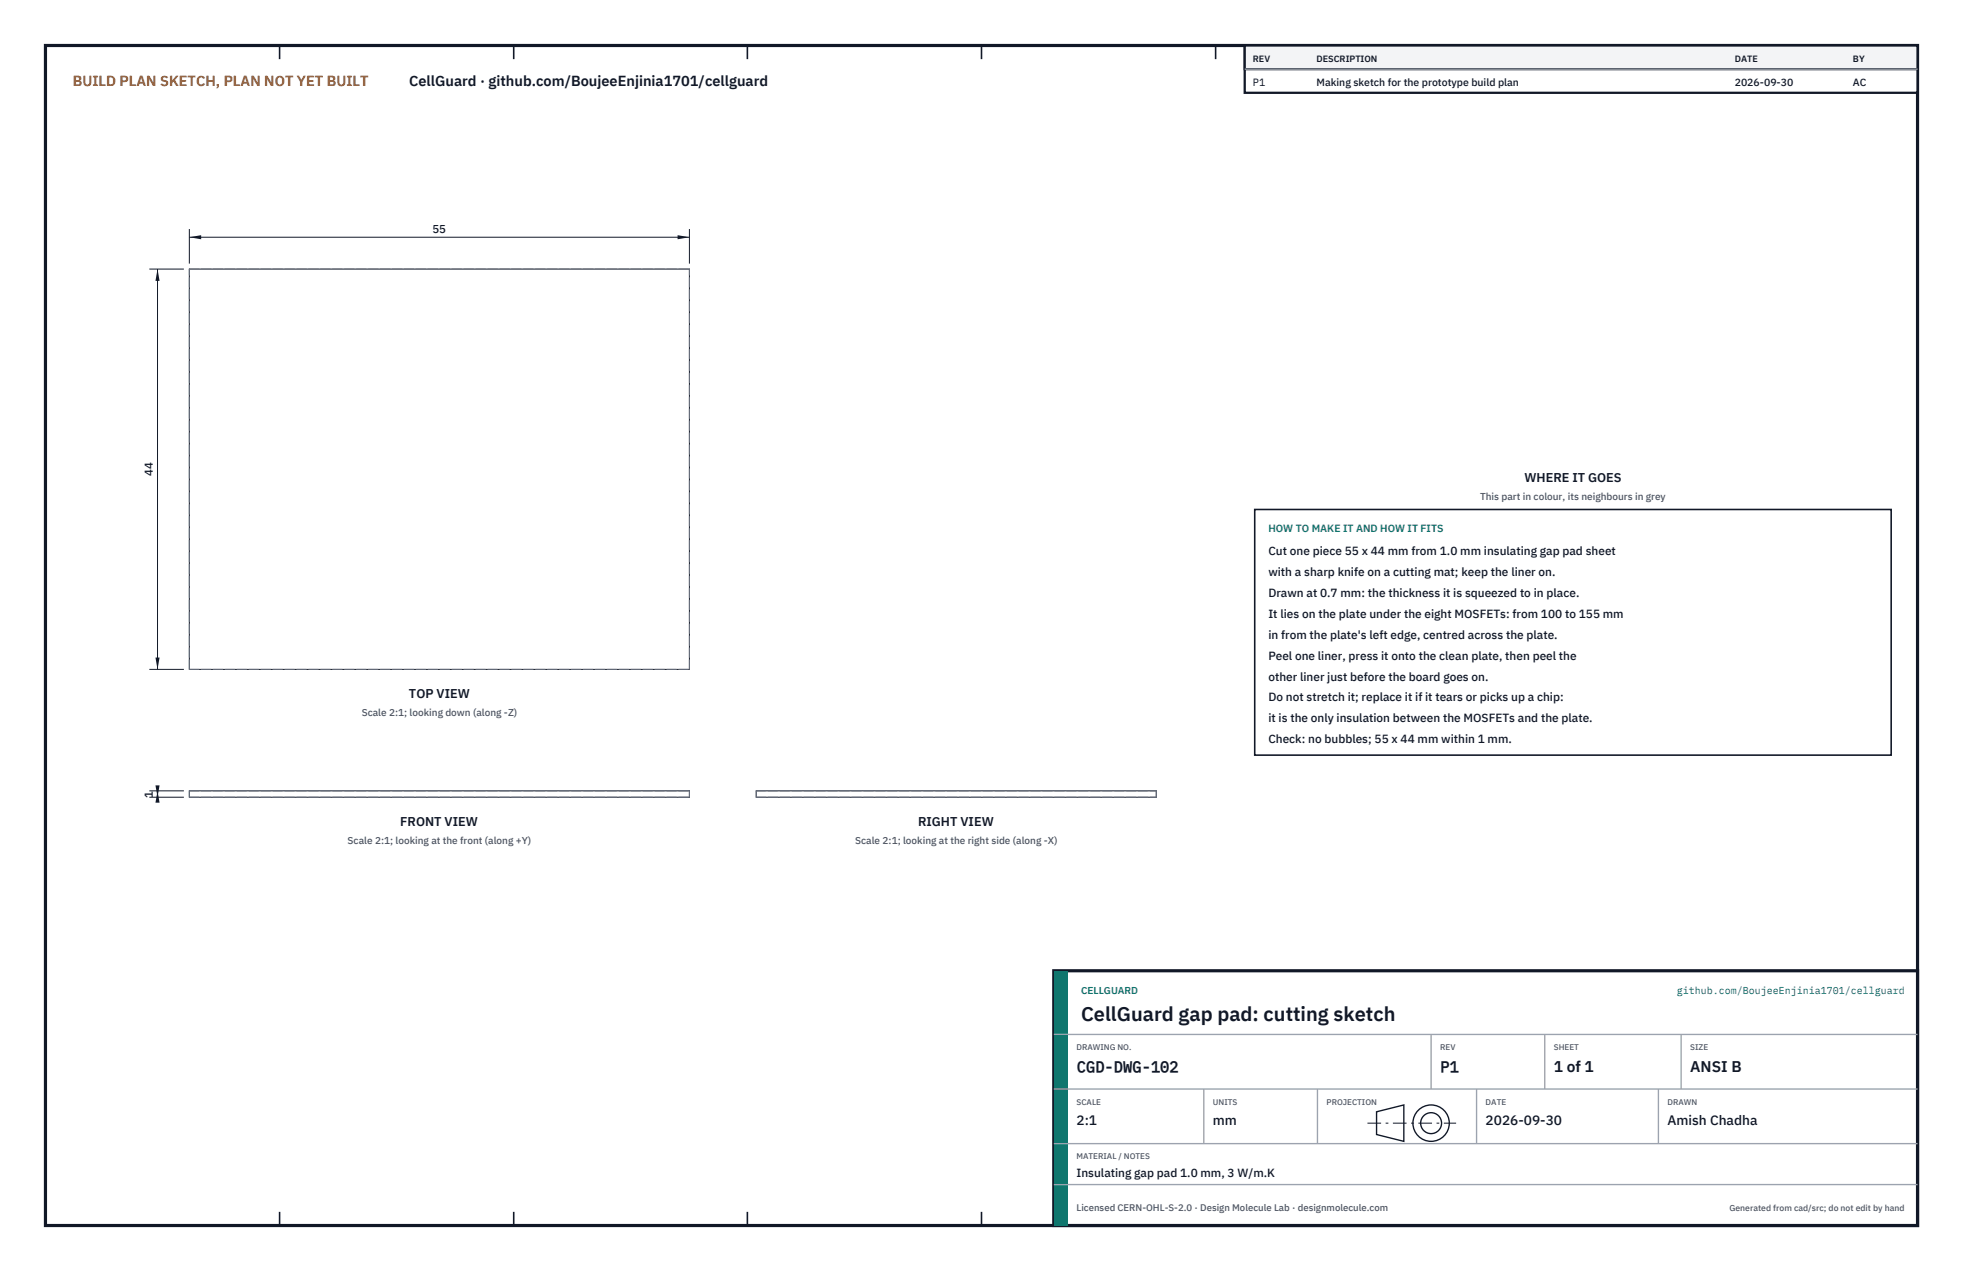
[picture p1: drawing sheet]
<svg xmlns="http://www.w3.org/2000/svg" width="432mm" height="279mm" viewBox="0 0 432 279" stroke-linecap="round" stroke-linejoin="round" font-family="sans-serif">
<defs><g id="words">
<text font-size="4.4" fill="#111827" x="237.8" y="224.4">CellGuard gap pad: cutting sketch</text>
<g font-size="3.4" fill="#111827">
<text x="236.8" y="235.6">CGD-DWG-102</text>
<text x="316.8" y="235.6">P1</text>
<text x="341.8" y="235.6">1 of 1</text>
<text x="371.8" y="235.6">ANSI B</text>
</g>
<text font-size="3.2" fill="#b45309" x="16" y="19">BUILD PLAN SKETCH, PLAN NOT YET BUILT</text>
<text font-size="3.2" fill="#111827" x="90" y="19">CellGuard · github.com/BoujeeEnjinia1701/cellguard</text>
<g font-size="3" fill="#111827">
<text x="236.8" y="247.2">2:1</text>
<text x="266.8" y="247.2">mm</text>
<text x="326.8" y="247.2">2026-09-30</text>
<text x="366.8" y="247.2">Amish Chadha</text>
</g>
<g font-size="2.8" fill="#111827">
<text x="335.3" y="106">WHERE IT GOES</text>
<text x="90" y="153.5">TOP VIEW</text>
<text x="88" y="181.6">FRONT VIEW</text>
<text x="202" y="181.6">RIGHT VIEW</text>
</g>
<g font-size="2.6" fill="#111827">
<text x="279" y="122">Cut one piece 55 x 44 mm from 1.0 mm insulating gap pad sheet</text>
<text x="279" y="126.6">with a sharp knife on a cutting mat; keep the liner on.</text>
<text x="279" y="131.2">Drawn at 0.7 mm: the thickness it is squeezed to in place.</text>
<text x="279" y="135.8">It lies on the plate under the eight MOSFETs: from 100 to 155 mm</text>
<text x="279" y="140.4">in from the plate's left edge, centred across the plate.</text>
<text x="279" y="145">Peel one liner, press it onto the clean plate, then peel the</text>
<text x="279" y="149.6">other liner just before the board goes on.</text>
<text x="279" y="154.2">Do not stretch it; replace it if it tears or picks up a chip:</text>
<text x="279" y="158.8">it is the only insulation between the MOSFETs and the plate.</text>
<text x="279" y="163.4">Check: no bubbles; 55 x 44 mm within 1 mm.</text>
<text x="236.8" y="258.8">Insulating gap pad 1.0 mm, 3 W/m.K</text>
</g>
<g font-size="2.5" fill="#111827">
<text x="95.1" y="51.2">55</text>
<text x="33.7" y="104.6" transform="rotate(-90 33.7 104.6)">44</text>
<text x="33.7" y="175.3" transform="rotate(-90 33.7 175.3)">1</text>
</g>
<g font-size="2.3" fill="#111827">
<text x="275.6" y="18.8">P1</text>
<text x="289.6" y="18.8">Making sketch for the prototype build plan</text>
<text x="381.6" y="18.8">2026-09-30</text>
<text x="407.6" y="18.8">AC</text>
</g>
<text font-size="2.3" fill="#0f766e" x="279" y="117">HOW TO MAKE IT AND HOW IT FITS</text>
<g font-size="2.2" fill="#4b5563">
<text x="325.6" y="110">This part in colour, its neighbours in grey</text>
<text x="79.6" y="157.5">Scale 2:1; looking down (along -Z)</text>
<text x="76.5" y="185.6">Scale 2:1; looking at the front (along +Y)</text>
<text x="188.1" y="185.6">Scale 2:1; looking at the right side (along -X)</text>
</g>
<g font-size="2.2" fill="#0f766e">
<text x="237.8" y="218.4">CELLGUARD</text>
<text x="368.8" y="218.4">github.com/BoujeeEnjinia1701/cellguard</text>
</g>
<text font-size="2.1" fill="#4b5563" x="236.8" y="266.2">Licensed CERN-OHL-S-2.0 · Design Molecule Lab · designmolecule.com</text>
<g font-size="2" fill="#111827">
<text x="275.6" y="13.6">REV</text>
<text x="289.6" y="13.6">DESCRIPTION</text>
<text x="381.6" y="13.6">DATE</text>
<text x="407.6" y="13.6">BY</text>
</g>
<text font-size="1.9" fill="#4b5563" x="380.4" y="266.2">Generated from cad/src; do not edit by hand</text>
<g font-size="1.8" fill="#4b5563">
<text x="236.8" y="230.8">DRAWING NO.</text>
<text x="316.8" y="230.8">REV</text>
<text x="341.8" y="230.8">SHEET</text>
<text x="371.8" y="230.8">SIZE</text>
<text x="236.8" y="242.8">SCALE</text>
<text x="266.8" y="242.8">UNITS</text>
<text x="291.8" y="242.8">PROJECTION</text>
<text x="326.8" y="242.8">DATE</text>
<text x="366.8" y="242.8">DRAWN</text>
<text x="236.8" y="254.8">MATERIAL / NOTES</text>
</g>
</g></defs>
<path d="M10 10h411.8v259.4h-411.8z" fill="none" stroke="#111827" stroke-width=".7" stroke-linecap="butt"/>
<g fill="none" stroke="#111827" stroke-width=".35">
<path d="M61.5 10v3M113 10v3M164.4 10v3M215.9 10v3M267.4 10v3M318.9 10v3M370.3 10v3M61.5 266.4v3M113 266.4v3M164.4 266.4v3M215.9 266.4v3M267.4 266.4v3"/>
<path d="M318.9 266.4v3M370.3 266.4v3"/>
</g>
<path d="M41.6 59.1h110.1v88h-110.1zM41.6 173.9h110.1v1.4h-110.1zM166.3 173.9h88v1.4h-88z" fill="none" stroke="#111727" stroke-width=".22"/>
<path d="M41.6 59.1h110.1M41.6 147.1v-88M41.6 147.1h110.1M151.7 147.1v-88M41.6 175.3v-1.4M41.6 175.3h110.1M41.6 173.9h110.1M151.7 175.3v-1.4M166.3 175.3v-1.4M166.3 173.9h88M166.3 175.3h88M254.3 175.3v-1.4" fill="none" stroke="#6a7180" stroke-width=".22" stroke-dasharray="2.1 .5"/>
<path d="M41.6 50.3v7.7M41.6 52.2h110.1M151.7 50.3v7.7" fill="none" stroke="#111827" stroke-width=".22"/>
<path d="M41.6 52.2l2.7-.5v.9zM149.1 51.7v.9l2.6-.4z" fill="#111827"/>
<path d="M32.8 59.1h7.6M34.6 59.1v88M32.8 147.1h7.6" fill="none" stroke="#111827" stroke-width=".22"/>
<path d="M34.6 59.1l-.4 2.6h.9zM34.2 144.5h.9l-.5 2.6z" fill="#111827"/>
<path d="M32.8 173.9h7.6M32.8 175.3h7.6M34.6 173.9v1.4" fill="none" stroke="#111827" stroke-width=".22"/>
<path d="M34.6 173.9l-.4 2.6h.9zM34.2 172.7h.9l-.5 2.6z" fill="#111827"/>
<path d="M276 112h140v54h-140z" fill="#fff" stroke="#111827" stroke-width=".35"/>
<path d="M273.8 10h148v10.4h-148z" fill="#fff" stroke="#111827" stroke-width=".5"/>
<path d="M273.8 10h148v5.2h-148z" fill="#f3f4f6" stroke="#111827" stroke-width=".5"/>
<path d="M273.8 15.2h148" fill="none" stroke="#9ca3af" stroke-width=".3"/>
<path d="M231.8 213.4h190v56h-190z" fill="#fff" stroke="#111827" stroke-width=".7" stroke-linecap="butt"/>
<path d="M231.8 213.4h3v56h-3z" fill="#0f766e"/>
<path d="M231.8 227.4h190M231.8 239.4h190M264.8 239.4v12M289.8 239.4v12M314.8 227.4v12M324.8 239.4v12M339.8 227.4v12M364.8 239.4v12M369.8 227.4v12M231.8 251.4h190M231.8 260.4h190" fill="none" stroke="#9ca3af" stroke-width=".3"/>
<g fill="none" stroke="#111827" stroke-width=".3">
<path d="M302.8 244.4l6-1.5v8l-6-1.5z"/>
<circle cx="314.8" cy="246.9" r="4"/>
<circle cx="314.8" cy="246.9" r="2.3"/>
</g>
<path d="M300.8 246.9h19.5" fill="none" stroke="#111827" stroke-width=".22" stroke-dasharray="3 1 .6 1" stroke-linecap="butt"/>
<use href="#words"/>
</svg>
